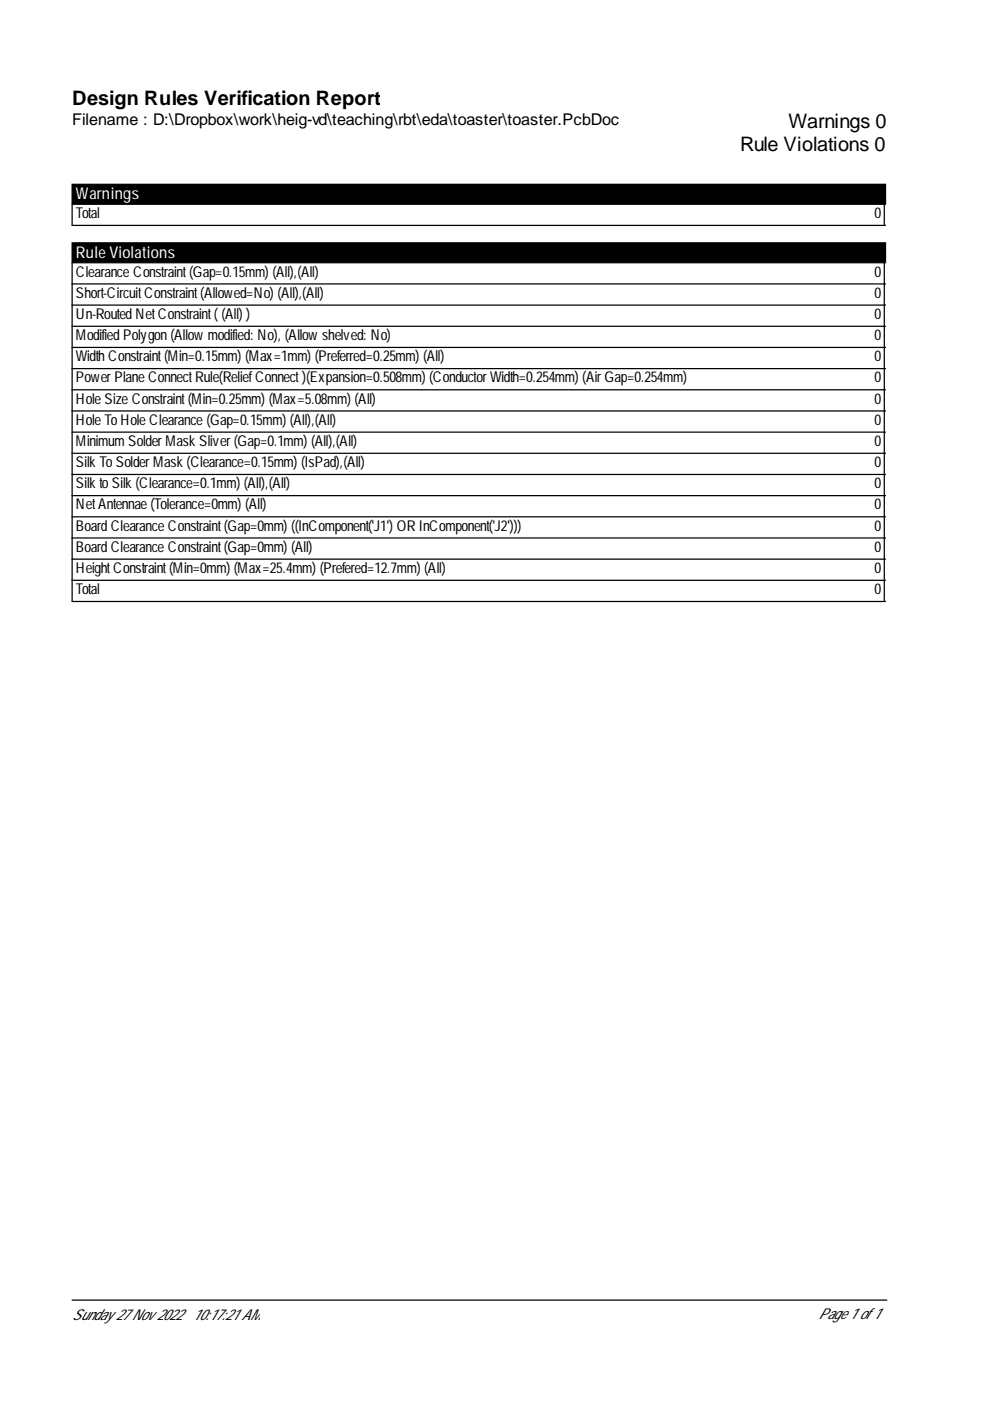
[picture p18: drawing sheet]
<svg xmlns="http://www.w3.org/2000/svg" width="210mm" height="297mm" viewBox="0 0 210 297" stroke-linecap="round" stroke-linejoin="round" font-family="sans-serif">
<defs><g id="words">
<g font-size="4.2">
<text x="15.3" y="22.3">Design Rules Verification Report</text>
<text x="167.2" y="27.1">Warnings 0</text>
<text x="156.9" y="32.1">Rule Violations 0</text>
</g>
<text font-size="3.4" x="15.3" y="26.6">Filename : D:\Dropbox\work\heig-vd\teaching\rbt\eda\toaster\toaster.PcbDoc</text>
<g font-size="3.4" fill="#fff">
<text x="16.1" y="42.3">Warnings</text>
<text x="16.1" y="54.7">Rule Violations</text>
</g>
<g font-size="3.2">
<text x="16.1" y="46.2">Total</text>
<text x="185.4" y="46.2">0</text>
<text x="16.1" y="58.6">Clearance Constraint(Gap=0.15mm) (All),(All)</text>
<text x="185.4" y="58.6">0</text>
<text x="16.1" y="63.1">Short-CircuitConstraint(Allowed=No) (All),(All)</text>
<text x="185.4" y="63.1">0</text>
<text x="16.1" y="67.6">Un-Routed NetConstraint((All) )</text>
<text x="185.4" y="67.6">0</text>
<text x="16.1" y="72.1">Modified Polygon (Allow modified: No), (Allow shelved: No)</text>
<text x="16.1" y="76.6">Width Constraint(Min=0.15mm) (Max=1mm) (Preferred=0.25mm) (All)</text>
<text x="185.4" y="72.1">0</text>
<text x="185.4" y="76.6">0</text>
<text x="16.1" y="81.1">PowerPlane ConnectRule(ReliefConnect)(Expansion=0.508mm) (ConductorWidth=0.254mm) (AirGap=0.254mm)</text>
<text x="185.4" y="81.1">0</text>
<text x="16.1" y="85.6">Hole Size Constraint(Min=0.25mm) (Max=5.08mm) (All)</text>
<text x="185.4" y="85.6">0</text>
<text x="16.1" y="90.1">Hole To Hole Clearance (Gap=0.15mm) (All),(All)</text>
<text x="16.1" y="94.5">Minimum SolderMask Sliver(Gap=0.1mm) (All),(All)</text>
<text x="185.4" y="90.1">0</text>
<text x="185.4" y="94.5">0</text>
<text x="16.1" y="99">Silk To SolderMask (Clearance=0.15mm) (IsPad),(All)</text>
<text x="185.4" y="99">0</text>
<text x="16.1" y="103.5">Silk to Silk (Clearance=0.1mm) (All),(All)</text>
<text x="185.4" y="103.5">0</text>
<text x="16.1" y="108">NetAntennae (Tolerance=0mm) (All)</text>
<text x="16.1" y="112.5">Board Clearance Constraint(Gap=0mm) ((InComponent('J1') OR InComponent('J2')))</text>
<text x="185.4" y="108">0</text>
<text x="185.4" y="112.5">0</text>
<text x="16.1" y="117">Board Clearance Constraint(Gap=0mm) (All)</text>
<text x="185.4" y="117">0</text>
<text x="16.1" y="121.5">HeightConstraint(Min=0mm) (Max=25.4mm) (Prefered=12.7mm) (All)</text>
<text x="16.1" y="126">Total</text>
<text x="185.4" y="121.5">0</text>
<text x="185.4" y="126">0</text>
<text x="15.3" y="279.9">Sunday 27 Nov 2022</text>
<text x="40.9" y="279.9">10:17:21 AM</text>
<text x="173.5" y="279.6">Page 1 of1</text>
</g>
</g></defs>
<path d="M15.3 39.1h172.5v4.2h-172.5zM15.3 51.5h172.5v4.2h-172.5z" fill="#000" stroke="#000" stroke-width=".26"/>
<g fill="none" stroke="#000" stroke-width=".26">
<path d="M15.3 43.3v4.5h172.5M15.3 55.7v71.8h172.5M187.5 43.3v4.5M187.5 55.7v71.8M15.3 60.2h172.5M15.3 64.7h172.5M15.3 69.2h172.5M15.3 73.7h172.5M15.3 78.2h172.5M15.3 82.6h172.5M15.3 87.1h172.5M15.3 91.6h172.5"/>
<path d="M15.3 96.1h172.5M15.3 100.6h172.5M15.3 105.1h172.5M15.3 109.6h172.5M15.3 114.1h172.5M15.3 118.5h172.5M15.3 123h172.5M15.3 275.6h172.7"/>
</g>
<use href="#words"/>
</svg>
